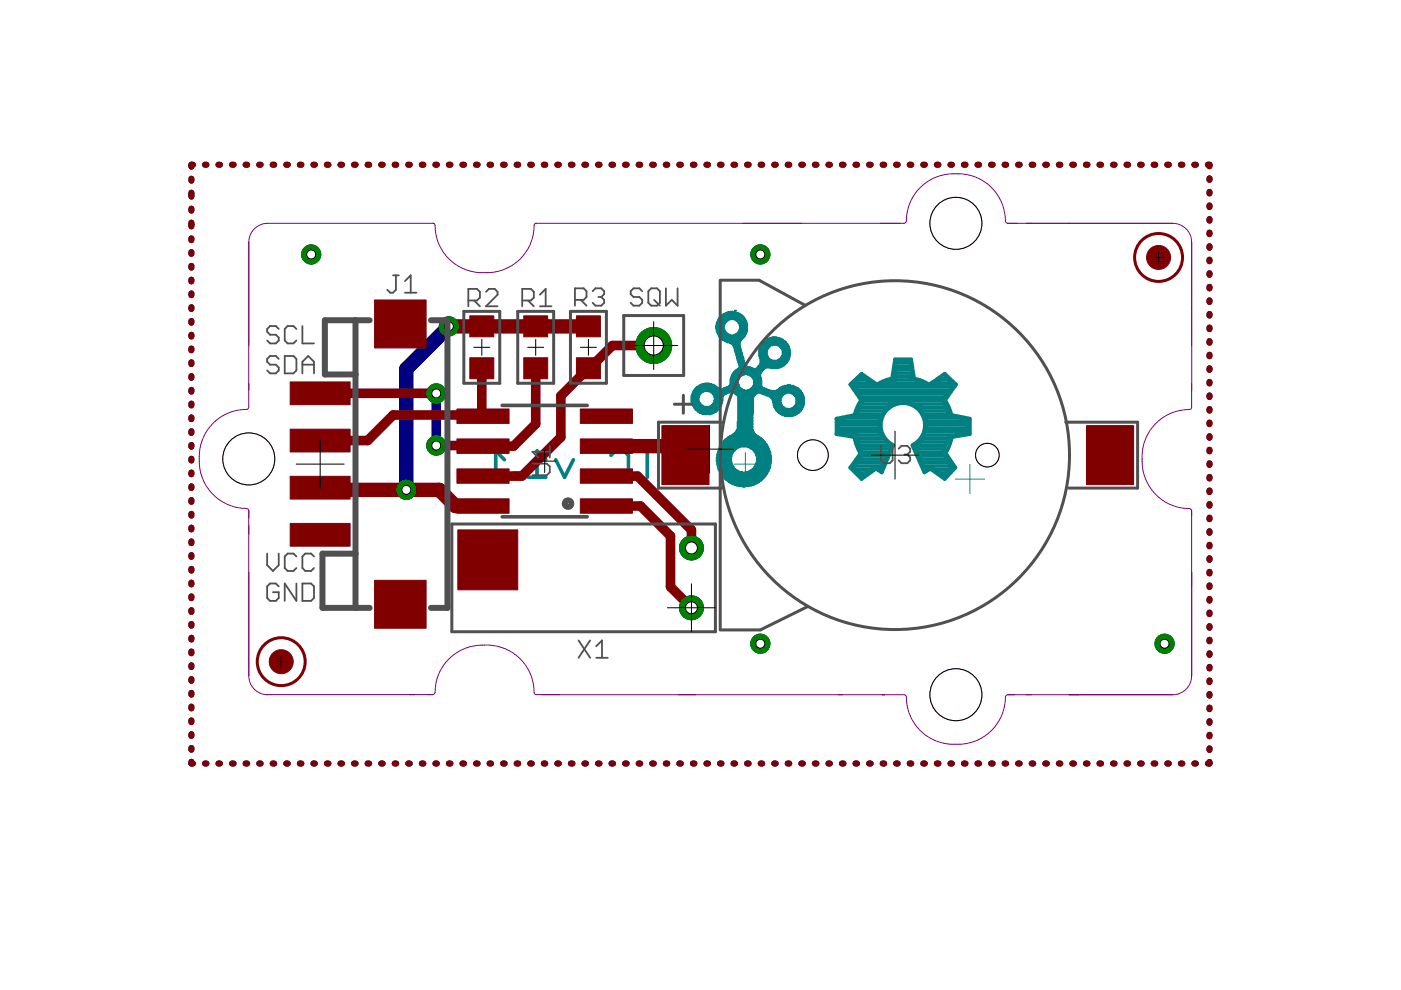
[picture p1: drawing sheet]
<svg xmlns="http://www.w3.org/2000/svg" width="297mm" height="210mm" viewBox="0 0 297 210" stroke-linecap="round" stroke-linejoin="round" font-family="sans-serif">
<path d="M155.6 98.4h4.8M158 96v4.8M205.6 98.5v6.1M202.6 101.6h6.1" fill="none" stroke="#008080" stroke-width=".21"/>
<g fill="none" stroke="#008080" stroke-width=".76">
<path d="M189.8 79.8h3.7M189.8 79.1h3.6M189.8 78.4h3.5M189.8 77.6h3.3M189.8 76.9h3.2M107 97.5l-1.9-1.9v5.6M115.7 97.5l-1.8-1.9v5.6M117.8 97.5l1.9 3.7 1.9-3.7M129.5 96.5l1-.9h1.8l.9 .9v3.8l-.9 .9h-1.8l-1-.9M135.4 95.6h3.7M137.2 95.6v5.6M143.1 99.3l-1.9 1.9"/>
<path d="M144.9 99.3h-2.7l-1-.9v-1.9l1-.9h2.7v5.6M177.7 91.5h8.9M177.7 90.8h8.9M177.7 90h8.9M177.7 89.3h8.9M179.4 88.6h7.4M180.9 81.3h4.1M181 98.8h6M181.1 92.7a10.2 10.2 0 0 0 1.3 3.4l-2.1 3.1 2.4 2.4 3-2.2 1.3 .8 2.4-5.7M181.3 82h21M181.4 99.5h3.2M181.6 92.2h5.2"/>
<path d="M181.6 98.1h5.8M181.6 82.8h20M181.7 87.9h5.5M181.8 93h5.7M181.9 80.6h1.8M182 87.1h5.6M182 93.7h6.2M182 83.5h18.9M182.1 97.3h5.6M182.2 94.4h6.8M182.2 86.4h5.9M182.4 84.2h17.8"/>
<path d="M182.4 95.2h6.4M182.5 84.8l-.8 1.6-.6 1.6-3.8 .8v3.3l3.8 .6M182.5 85.7h6.2M182.6 95.9h5.9M182.7 96.6h5.4M182.7 84.9h17.4M185.9 81.5l-3.2-2.3-2.4 2.3 2.2 3.3M186.3 99.5h.3M187.8 81.3h7.7M189.1 80.2l-1.7 .5-1.5 .8M189.1 80.2l.7-4h3.4l.6 4M189.4 94.3a4.7 4.7 0 0 1-1.6-7.1 4.7 4.7 0 0 1 7.3 0 4.7 4.7 0 0 1-1.7 7.1"/>
<path d="M189.8 80.6h4.3M193.4 94.5l2.6 5.7 1.3-.8 3 2.2 2.3-2.4-2-3.1M193.5 85.7h6.8M193.9 80.2l1.6 .5 1.5 .8M194.4 94.4h6.1M194.4 95.2h5.8M194.7 95.9h5.2M194.9 86.4h5.7M195 96.6h5.4M195.1 93.7h5.7M195.2 97.3h5.6M195.3 87.1h5.5"/>
<path d="M195.5 98.1h5.8M195.6 93h5.5M195.8 87.9h5.3M195.8 98.8h5.9M195.8 92.2h6.7M196.1 99.5h.3M196.1 91.5h8.6M196.2 88.6h7.1M196.3 90.8h8.7M196.6 90h8.4M196.6 89.3h8.4M197 81.5l3.3-2.3 2.4 2.3-2.3 3.3"/>
<path d="M198 81.3h3.9M198.1 99.5h3.2M199.4 80.6h1.7M200.4 84.9l.8 1.5 .6 1.6M201.8 88l3.8 .8v3.3l-3.8 .6-.5 1.7-.8 1.7M205 92.1v-3.2l-3.8-.7-1.3-3.8 2.6-2.5-1.9-1.9-3.9 1.9-3.8-1.9h.7l-.7-3.2h-3.1v3.8l-3.9 1.3-3.1-1.9-1.9 1.3 1.9 3.8-1.3 3.1-3.8 .7v3.2h3.8l1.3 4.4-1.9 2.5 1.9 1.9 2.5-1.9 1.3 .7 2.5-5.1-2.5-2.5v-3.2l1.9-3.2 3.2-.6 3.8 1.2h-.7l1.9 3.2-1.2 3.8-1.3 1.3 1.9 5.1 1.3-.7 2.5 1.9 1.9-1.9-1.9-3.1M205 91.4l-3.8 1.3-1.3 3.2M103.2 101.2h3.8M108.9 100.3h1v.9h-1zM112 101.2h3.7M182.1 100.3h1.6M199 100.3h1.6"/>
</g>
<g fill="#008080" stroke="#008080" stroke-width=".21">
<path d="M157.5 103.2h.5v.1h-.5z"/>
<path d="M156.4 103h2.6v.2h-2.6z"/>
<path d="M156.1 102.9h3.4v.1h-3.4z"/>
<path d="M155.7 102.8h4.2v.1h-4.2z"/>
<path d="M155.3 102.7h4.8v.1h-4.8z"/>
<path d="M155 102.5h5.4v.2h-5.4z"/>
<path d="M154.8 102.4h5.8v.1h-5.8z"/>
<path d="M154.7 102.3h6.2v.1h-6.2z"/>
<path d="M154.4 102.2h6.6v.1h-6.6z"/>
<path d="M154.3 102h6.8v.2h-6.8z"/>
<path d="M154.2 101.9h7.2v.1h-7.2z"/>
<path d="M153.9 101.8h7.6v.1h-7.6z"/>
<path d="M153.8 101.6h7.8v.2h-7.8z"/>
<path d="M153.6 101.5h8.2v.1h-8.2z"/>
<path d="M153.5 101.4h8.4v.1h-8.4z"/>
<path d="M153.4 101.3h8.6v.1h-8.6z"/>
<path d="M153.3 101.1h8.9v.2h-8.9z"/>
<path d="M153.1 101h9.2v.1h-9.2z"/>
<path d="M153.1 100.9h9.3v.1h-9.3z"/>
<path d="M153 100.8h9.4v.1h-9.4z"/>
<path d="M152.9 100.6h9.6v.2h-9.6z"/>
<path d="M152.9 100.5h9.8v.1h-9.8z"/>
<path d="M152.8 100.4h9.9v.1h-9.9z"/>
<path d="M152.6 100.2h10.2v.2h-10.2z"/>
<path d="M152.6 100.1h10.2v.1h-10.2z"/>
<path d="M158 100h4.9v.1h-4.9z"/>
<path d="M152.5 100h5v.1h-5z"/>
<path d="M158.6 99.9h4.4v.1h-4.4z"/>
<path d="M152.5 99.9h4.3v.1h-4.3z"/>
<path d="M158.9 99.7h4.1v.2h-4.1z"/>
<path d="M152.4 99.7h4.2v.2h-4.2z"/>
<path d="M159.1 99.6h3.9v.1h-3.9z"/>
<path d="M152.4 99.6h3.9v.1h-3.9z"/>
<path d="M159.4 99.5h3.8v.1h-3.8z"/>
<path d="M152.3 99.5h3.9v.1h-3.9z"/>
<path d="M159.5 99.4h3.7v.1h-3.7z"/>
<path d="M152.3 99.4h3.6v.1h-3.6z"/>
<path d="M159.6 99.2h3.7v.2h-3.7z"/>
<path d="M152.3 99.2h3.5v.2h-3.5z"/>
<path d="M159.7 99.1h3.6v.1h-3.6z"/>
<path d="M152.1 99.1h3.6v.1h-3.6z"/>
<path d="M159.9 99h3.4v.1h-3.4z"/>
<path d="M152.1 99h3.6v.1h-3.6z"/>
<path d="M159.9 98.8h3.4v.2h-3.4z"/>
<path d="M152.1 98.8h3.5v.2h-3.5z"/>
<path d="M160 98.7h3.4v.1h-3.4z"/>
<path d="M152.1 98.7h3.3v.1h-3.3z"/>
<path d="M160.1 98.6h3.3v.1h-3.3z"/>
<path d="M152 98.6h3.4v.1h-3.4z"/>
<path d="M160.1 98.5h3.3v.1h-3.3z"/>
<path d="M152 98.5h3.3v.1h-3.3z"/>
<path d="M160.3 98.3h3.1v.2h-3.1z"/>
<path d="M152 98.3h3.3v.2h-3.3z"/>
<path d="M160.3 98.2h3.1v.1h-3.1z"/>
<path d="M152 98.2h3.2v.1h-3.2z"/>
<path d="M160.3 98.1h3.3v.1h-3.3z"/>
<path d="M152 98.1h3.2v.1h-3.2z"/>
<path d="M160.4 98h3.2v.1h-3.2z"/>
<path d="M152 98h3.2v.1h-3.2z"/>
<path d="M160.4 97.8h3.2v.2h-3.2z"/>
<path d="M151.9 97.8h3.3v.2h-3.3z"/>
<path d="M160.4 97.7h3.2v.1h-3.2z"/>
<path d="M151.9 97.7h3.1v.1h-3.1z"/>
<path d="M160.4 97.6h3.2v.1h-3.2z"/>
<path d="M151.9 97.6h3.1v.1h-3.1z"/>
<path d="M160.4 97.5h3.2v.1h-3.2z"/>
<path d="M151.9 97.5h3.1v.1h-3.1z"/>
<path d="M160.4 97.3h3.2v.2h-3.2z"/>
<path d="M151.9 97.3h3.1v.2h-3.1z"/>
<path d="M160.4 97.2h3.2v.1h-3.2z"/>
<path d="M151.9 97.2h3.1v.1h-3.1z"/>
<path d="M160.4 97.1h3.2v.1h-3.2z"/>
<path d="M151.9 97.1h3.1v.1h-3.1z"/>
<path d="M160.4 96.9h3.2v.2h-3.2z"/>
<path d="M151.9 96.9h3.1v.2h-3.1z"/>
<path d="M160.4 96.8h3.2v.1h-3.2z"/>
<path d="M152 96.8h3.2v.1h-3.2z"/>
<path d="M160.4 96.7h3.2v.1h-3.2z"/>
<path d="M152 96.7h3.2v.1h-3.2z"/>
<path d="M160.3 96.6h3.3v.1h-3.3z"/>
<path d="M152 96.6h3.2v.1h-3.2z"/>
<path d="M160.3 96.4h3.1v.2h-3.1z"/>
<path d="M152 96.4h3.2v.2h-3.2z"/>
<path d="M160.3 96.3h3.1v.1h-3.1z"/>
<path d="M152 96.3h3.3v.1h-3.3z"/>
<path d="M160.1 96.2h3.3v.1h-3.3z"/>
<path d="M152 96.2h3.3v.1h-3.3z"/>
<path d="M160.1 96.1h3.3v.1h-3.3z"/>
<path d="M152.1 96.1h3.3v.1h-3.3z"/>
<path d="M160 95.9h3.4v.2h-3.4z"/>
<path d="M152.1 95.9h3.3v.2h-3.3z"/>
<path d="M159.9 95.8h3.4v.1h-3.4z"/>
<path d="M152.1 95.8h3.5v.1h-3.5z"/>
<path d="M159.9 95.7h3.4v.1h-3.4z"/>
<path d="M152.1 95.7h3.6v.1h-3.6z"/>
<path d="M159.7 95.5h3.6v.2h-3.6z"/>
<path d="M152.3 95.5h3.5v.2h-3.5z"/>
<path d="M159.6 95.4h3.6v.1h-3.6z"/>
<path d="M152.3 95.4h3.6v.1h-3.6z"/>
<path d="M159.5 95.3h3.7v.1h-3.7z"/>
<path d="M152.3 95.3h3.8v.1h-3.8z"/>
<path d="M159.2 95.2h4v.1h-4z"/>
<path d="M152.4 95.2h3.8v.1h-3.8z"/>
<path d="M159.1 95h3.9v.2h-3.9z"/>
<path d="M152.4 95h3.9v.2h-3.9z"/>
<path d="M158.9 94.9h4.1v.1h-4.1z"/>
<path d="M152.5 94.9h4.1v.1h-4.1z"/>
<path d="M158.5 94.8h4.4v.1h-4.4z"/>
<path d="M152.5 94.8h4.5v.1h-4.5z"/>
<path d="M152.5 94.7h10.4v.1h-10.4z"/>
<path d="M152.6 94.5h10.2v.2h-10.2z"/>
<path d="M152.8 94.4h10v.1h-10z"/>
<path d="M152.8 94.3h9.9v.1h-9.9z"/>
<path d="M152.9 94.1h9.8v.2h-9.8z"/>
<path d="M152.9 94h9.6v.1h-9.6z"/>
<path d="M153 93.9h9.4v.1h-9.4z"/>
<path d="M153.1 93.8h9.2v.1h-9.2z"/>
<path d="M153.3 93.6h9v.2h-9z"/>
<path d="M153.3 93.5h8.9v.1h-8.9z"/>
<path d="M153.4 93.4h8.6v.1h-8.6z"/>
<path d="M153.5 93.3h8.4v.1h-8.4z"/>
<path d="M153.6 93.1h8.2v.2h-8.2z"/>
<path d="M153.8 93h7.8v.1h-7.8z"/>
<path d="M154 92.9h7.5v.1h-7.5z"/>
<path d="M154.2 92.8h7.2v.1h-7.2z"/>
<path d="M154.3 92.6h6.8v.2h-6.8z"/>
<path d="M154.4 92.5h6.6v.1h-6.6z"/>
<path d="M154.7 92.4h6.1v.1h-6.1z"/>
<path d="M154.9 92.2h5.7v.2h-5.7z"/>
<path d="M155.2 92.1h5.2v.1h-5.2z"/>
<path d="M155.3 92h5v.1h-5z"/>
<path d="M155.6 91.9h4.5v.1h-4.5z"/>
<path d="M155.7 91.7h4.3v.2h-4.3z"/>
<path d="M155.8 91.6h4.1v.1h-4.1z"/>
<path d="M155.9 91.5h4v.1h-4z"/>
<path d="M156.1 91.4h3.6v.1h-3.6z"/>
<path d="M156.1 91.2h3.6v.2h-3.6z"/>
<path d="M156.2 91.1h3.5v.1h-3.5z"/>
<path d="M156.2 91h3.4v.1h-3.4z"/>
<path d="M156.3 90.8h3.3v.2h-3.3z"/>
<path d="M156.3 90.7h3.3v.1h-3.3z"/>
<path d="M156.3 90.6h3.3v.1h-3.3z"/>
<path d="M156.3 90.5h3.3v.1h-3.3z"/>
<path d="M156.3 90.3h3.3v.2h-3.3z"/>
<path d="M156.3 90.2h3.3v.1h-3.3z"/>
<path d="M156.3 90.1h3.3v.1h-3.3z"/>
<path d="M156.3 90h3.3v.1h-3.3z"/>
<path d="M156.3 89.8h3.3v.2h-3.3z"/>
<path d="M156.3 89.7h3.3v.1h-3.3z"/>
<path d="M156.3 89.6h3.3v.1h-3.3z"/>
<path d="M156.3 89.5h3.3v.1h-3.3z"/>
<path d="M156.3 89.3h3.3v.2h-3.3z"/>
<path d="M156.4 89.2h3.2v.1h-3.2z"/>
<path d="M156.4 89.1h3.2v.1h-3.2z"/>
<path d="M156.4 88.9h3.2v.2h-3.2z"/>
<path d="M156.4 88.8h3.2v.1h-3.2z"/>
<path d="M156.4 88.7h3.2v.1h-3.2z"/>
<path d="M156.4 88.6h3.2v.1h-3.2z"/>
<path d="M156.4 88.4h3.2v.2h-3.2z"/>
<path d="M156.4 88.3h3.2v.1h-3.2z"/>
<path d="M166.3 88.2h1.8v.1h-1.8z"/>
<path d="M156.4 88.2h3.2v.1h-3.2z"/>
<path d="M166 88.1h2.5v.1h-2.5z"/>
<path d="M156.4 88.1h3.2v.1h-3.2z"/>
<path d="M165.7 87.9h3.1v.2h-3.1z"/>
<path d="M156.4 87.9h3.2v.2h-3.2z"/>
<path d="M165.5 87.8h3.5v.1h-3.5z"/>
<path d="M156.4 87.8h3.2v.1h-3.2z"/>
<path d="M148.9 87.8h1.8v.1h-1.8z"/>
<path d="M165.2 87.7h3.9v.1h-3.9z"/>
<path d="M156.4 87.7h3.2v.1h-3.2z"/>
<path d="M148.7 87.7h2.4v.1h-2.4z"/>
<path d="M165.1 87.5h4.3v.2h-4.3z"/>
<path d="M156.4 87.5h3.3v.2h-3.3z"/>
<path d="M148.3 87.5h3.1v.2h-3.1z"/>
<path d="M165 87.4h4.5v.1h-4.5z"/>
<path d="M156.4 87.4h3.3v.1h-3.3z"/>
<path d="M148.2 87.4h3.4v.1h-3.4z"/>
<path d="M164.8 87.3h4.9v.1h-4.9z"/>
<path d="M156.4 87.3h3.3v.1h-3.3z"/>
<path d="M147.9 87.3h4v.1h-4z"/>
<path d="M164.7 87.2h5.1v.1h-5.1z"/>
<path d="M156.4 87.2h3.3v.1h-3.3z"/>
<path d="M147.8 87.2h4.2v.1h-4.2z"/>
<path d="M164.6 87h5.3v.2h-5.3z"/>
<path d="M156.4 87h3.3v.2h-3.3z"/>
<path d="M147.7 87h4.4v.2h-4.4z"/>
<path d="M164.4 86.9h5.5v.1h-5.5z"/>
<path d="M156.4 86.9h3.3v.1h-3.3z"/>
<path d="M147.4 86.9h4.9v.1h-4.9z"/>
<path d="M164.4 86.8h5.6v.1h-5.6z"/>
<path d="M156.4 86.8h3.3v.1h-3.3z"/>
<path d="M147.4 86.8h5v.1h-5z"/>
<path d="M164.3 86.7h5.9v.1h-5.9z"/>
<path d="M156.4 86.7h3.3v.1h-3.3z"/>
<path d="M147.3 86.7h5.2v.1h-5.2z"/>
<path d="M167.5 86.5h2.7v.2h-2.7z"/>
<path d="M164.2 86.5h2.8v.2h-2.8z"/>
<path d="M156.4 86.5h3.3v.2h-3.3z"/>
<path d="M147.2 86.5h5.4v.2h-5.4z"/>
<path d="M167.9 86.4h2.4v.1h-2.4z"/>
<path d="M164.2 86.4h2.3v.1h-2.3z"/>
<path d="M156.4 86.4h3.3v.1h-3.3z"/>
<path d="M147 86.4h5.8v.1h-5.8z"/>
<path d="M168.1 86.3h2.2v.1h-2.2z"/>
<path d="M164.1 86.3h2.2v.1h-2.2z"/>
<path d="M156.4 86.3h3.3v.1h-3.3z"/>
<path d="M147 86.3h5.8v.1h-5.8z"/>
<path d="M168.3 86.1h2.1v.2h-2.1z"/>
<path d="M164.1 86.1h2v.2h-2z"/>
<path d="M156.4 86.1h3.3v.2h-3.3z"/>
<path d="M149.8 86.1h3.1v.2h-3.1z"/>
<path d="M146.9 86.1h2.8v.2h-2.8z"/>
<path d="M168.4 86h2v.1h-2z"/>
<path d="M164.1 86h1.9v.1h-1.9z"/>
<path d="M156.4 86h3.3v.1h-3.3z"/>
<path d="M150.5 86h2.4v.1h-2.4z"/>
<path d="M146.9 86h2.3v.1h-2.3z"/>
<path d="M168.5 85.9h1.9v.1h-1.9z"/>
<path d="M163.9 85.9h1.9v.1h-1.9z"/>
<path d="M156.4 85.9h3.3v.1h-3.3z"/>
<path d="M150.7 85.9h2.3v.1h-2.3z"/>
<path d="M146.8 85.9h2.1v.1h-2.1z"/>
<path d="M168.6 85.8h1.9v.1h-1.9z"/>
<path d="M163.9 85.8h1.9v.1h-1.9z"/>
<path d="M156.4 85.8h3.3v.1h-3.3z"/>
<path d="M150.9 85.8h2.1v.1h-2.1z"/>
<path d="M146.8 85.8h2v.1h-2z"/>
<path d="M168.6 85.6h1.9v.2h-1.9z"/>
<path d="M163.9 85.6h1.8v.2h-1.8z"/>
<path d="M156.4 85.6h3.3v.2h-3.3z"/>
<path d="M151 85.6h2v.2h-2z"/>
<path d="M146.7 85.6h2v.2h-2z"/>
<path d="M168.8 85.5h1.7v.1h-1.7z"/>
<path d="M163.9 85.5h1.8v.1h-1.8z"/>
<path d="M156.4 85.5h3.3v.1h-3.3z"/>
<path d="M151.1 85.5h2v.1h-2z"/>
<path d="M146.7 85.5h1.9v.1h-1.9z"/>
<path d="M168.8 85.4h1.7v.1h-1.7z"/>
<path d="M163.9 85.4h1.8v.1h-1.8z"/>
<path d="M156.4 85.4h3.3v.1h-3.3z"/>
<path d="M151.2 85.4h1.9v.1h-1.9z"/>
<path d="M146.7 85.4h1.7v.1h-1.7z"/>
<path d="M168.8 85.3h1.7v.1h-1.7z"/>
<path d="M163.8 85.3h1.8v.1h-1.8z"/>
<path d="M156.4 85.3h3.3v.1h-3.3z"/>
<path d="M151.2 85.3h1.9v.1h-1.9z"/>
<path d="M146.5 85.3h1.9v.1h-1.9z"/>
<path d="M168.8 85.1h1.7v.2h-1.7z"/>
<path d="M163.8 85.1h1.8v.2h-1.8z"/>
<path d="M156.4 85.1h3.3v.2h-3.3z"/>
<path d="M151.4 85.1h1.7v.2h-1.7z"/>
<path d="M146.5 85.1h1.8v.2h-1.8z"/>
<path d="M168.8 85h1.7v.1h-1.7z"/>
<path d="M163.8 85h1.8v.1h-1.8z"/>
<path d="M156.4 85h3.3v.1h-3.3z"/>
<path d="M151.4 85h1.9v.1h-1.9z"/>
<path d="M146.5 85h1.8v.1h-1.8z"/>
<path d="M168.8 84.9h1.7v.1h-1.7z"/>
<path d="M163.8 84.9h1.8v.1h-1.8z"/>
<path d="M156.4 84.9h3.3v.1h-3.3z"/>
<path d="M151.4 84.9h1.9v.1h-1.9z"/>
<path d="M146.5 84.9h1.7v.1h-1.7z"/>
<path d="M168.8 84.8h1.7v.1h-1.7z"/>
<path d="M163.7 84.8h1.9v.1h-1.9z"/>
<path d="M156.4 84.8h3.3v.1h-3.3z"/>
<path d="M151.4 84.8h1.9v.1h-1.9z"/>
<path d="M146.5 84.8h1.7v.1h-1.7z"/>
<path d="M168.8 84.6h1.7v.2h-1.7z"/>
<path d="M163.7 84.6h1.9v.2h-1.9z"/>
<path d="M156.4 84.6h3.3v.2h-3.3z"/>
<path d="M151.5 84.6h1.8v.2h-1.8z"/>
<path d="M146.5 84.6h1.7v.2h-1.7z"/>
<path d="M168.8 84.5h1.7v.1h-1.7z"/>
<path d="M163.6 84.5h2v.1h-2z"/>
<path d="M156.4 84.5h3.3v.1h-3.3z"/>
<path d="M151.5 84.5h1.8v.1h-1.8z"/>
<path d="M146.5 84.5h1.7v.1h-1.7z"/>
<path d="M168.8 84.4h1.7v.1h-1.7z"/>
<path d="M163.4 84.4h2.3v.1h-2.3z"/>
<path d="M156.4 84.4h3.3v.1h-3.3z"/>
<path d="M151.5 84.4h1.8v.1h-1.8z"/>
<path d="M146.5 84.4h1.7v.1h-1.7z"/>
<path d="M168.6 84.2h1.9v.2h-1.9z"/>
<path d="M163.3 84.2h2.4v.2h-2.4z"/>
<path d="M156.4 84.2h3.3v.2h-3.3z"/>
<path d="M151.4 84.2h1.9v.2h-1.9z"/>
<path d="M146.5 84.2h1.7v.2h-1.7z"/>
<path d="M168.6 84.1h1.9v.1h-1.9z"/>
<path d="M163.2 84.1h2.6v.1h-2.6z"/>
<path d="M156.4 84.1h3.5v.1h-3.5z"/>
<path d="M151.4 84.1h1.9v.1h-1.9z"/>
<path d="M146.5 84.1h1.8v.1h-1.8z"/>
<path d="M168.5 84h1.9v.1h-1.9z"/>
<path d="M162.9 84h2.9v.1h-2.9z"/>
<path d="M156.4 84h3.5v.1h-3.5z"/>
<path d="M151.4 84h2v.1h-2z"/>
<path d="M146.5 84h1.8v.1h-1.8z"/>
<path d="M168.4 83.9h2v.1h-2z"/>
<path d="M162.5 83.9h3.5v.1h-3.5z"/>
<path d="M156.3 83.9h3.7v.1h-3.7z"/>
<path d="M151.4 83.9h2v.1h-2z"/>
<path d="M146.5 83.9h1.8v.1h-1.8z"/>
<path d="M168.3 83.7h2.1v.2h-2.1z"/>
<path d="M162.3 83.7h3.8v.2h-3.8z"/>
<path d="M156.2 83.7h3.9v.2h-3.9z"/>
<path d="M151.2 83.7h2.3v.2h-2.3z"/>
<path d="M146.7 83.7h1.7v.2h-1.7z"/>
<path d="M168.1 83.6h2.2v.1h-2.2z"/>
<path d="M161.9 83.6h4.3v.1h-4.3z"/>
<path d="M155.9 83.6h4.4v.1h-4.4z"/>
<path d="M151.1 83.6h2.7v.1h-2.7z"/>
<path d="M146.7 83.6h1.7v.1h-1.7z"/>
<path d="M167.9 83.5h2.4v.1h-2.4z"/>
<path d="M161.5 83.5h5v.1h-5z"/>
<path d="M155.8 83.5h4.6v.1h-4.6z"/>
<path d="M151.1 83.5h2.9v.1h-2.9z"/>
<path d="M146.7 83.5h1.9v.1h-1.9z"/>
<path d="M167.6 83.4h2.6v.1h-2.6z"/>
<path d="M161.1 83.4h5.8v.1h-5.8z"/>
<path d="M155.7 83.4h4.9v.1h-4.9z"/>
<path d="M151 83.4h3.3v.1h-3.3z"/>
<path d="M146.8 83.4h1.9v.1h-1.9z"/>
<path d="M155.6 83.2h14.6v.2h-14.6z"/>
<path d="M150.7 83.2h4v.2h-4z"/>
<path d="M146.8 83.2h2v.2h-2z"/>
<path d="M155.4 83.1h14.6v.1h-14.6z"/>
<path d="M150.6 83.1h4.3v.1h-4.3z"/>
<path d="M146.8 83.1h2.3v.1h-2.3z"/>
<path d="M150.2 83h19.7v.1h-19.7z"/>
<path d="M146.9 83h2.4v.1h-2.4z"/>
<path d="M146.9 82.8h23v.2h-23z"/>
<path d="M164.4 82.7h5.4v.1h-5.4z"/>
<path d="M147 82.7h16.6v.1h-16.6z"/>
<path d="M164.7 82.6h5v.1h-5z"/>
<path d="M158.5 82.6h4.7v.1h-4.7z"/>
<path d="M147.2 82.6h10.6v.1h-10.6z"/>
<path d="M165 82.5h4.5v.1h-4.5z"/>
<path d="M158.9 82.5h3.9v.1h-3.9z"/>
<path d="M147.2 82.5h10.3v.1h-10.3z"/>
<path d="M165.1 82.3h4.3v.2h-4.3z"/>
<path d="M159.1 82.3h3.4v.2h-3.4z"/>
<path d="M153.1 82.3h4.2v.2h-4.2z"/>
<path d="M147.3 82.3h5.3v.2h-5.3z"/>
<path d="M165.2 82.2h4.1v.1h-4.1z"/>
<path d="M159.2 82.2h3v.1h-3z"/>
<path d="M153.4 82.2h3.7v.1h-3.7z"/>
<path d="M147.4 82.2h5v.1h-5z"/>
<path d="M165.3 82.1h3.7v.1h-3.7z"/>
<path d="M159.4 82.1h2.4v.1h-2.4z"/>
<path d="M153.8 82.1h3.2v.1h-3.2z"/>
<path d="M147.6 82.1h4.7v.1h-4.7z"/>
<path d="M165.6 82h3.2v.1h-3.2z"/>
<path d="M159.5 82h2.1v.1h-2.1z"/>
<path d="M154 82h2.8v.1h-2.8z"/>
<path d="M147.7 82h4.3v.1h-4.3z"/>
<path d="M165.8 81.8h2.7v.2h-2.7z"/>
<path d="M159.6 81.8h1.9v.2h-1.9z"/>
<path d="M154.4 81.8h2.4v.2h-2.4z"/>
<path d="M147.9 81.8h4v.2h-4z"/>
<path d="M166.2 81.7h2.1v.1h-2.1z"/>
<path d="M159.6 81.7h1.9v.1h-1.9z"/>
<path d="M154.5 81.7h2.2v.1h-2.2z"/>
<path d="M148.1 81.7h3.6v.1h-3.6z"/>
<path d="M166.9 81.6h.7v.1h-.7z"/>
<path d="M159.7 81.6h1.8v.1h-1.8z"/>
<path d="M154.7 81.6h2v.1h-2z"/>
<path d="M148.3 81.6h3.2v.1h-3.2z"/>
<path d="M159.7 81.4h1.8v.2h-1.8z"/>
<path d="M154.8 81.4h1.9v.2h-1.9z"/>
<path d="M148.6 81.4h2.6v.2h-2.6z"/>
<path d="M159.7 81.3h1.8v.1h-1.8z"/>
<path d="M154.8 81.3h1.8v.1h-1.8z"/>
<path d="M148.8 81.3h2.1v.1h-2.1z"/>
<path d="M159.7 81.2h1.8v.1h-1.8z"/>
<path d="M154.8 81.2h1.8v.1h-1.8z"/>
<path d="M149.5 81.2h.8v.1h-.8z"/>
<path d="M159.7 81.1h1.8v.1h-1.8z"/>
<path d="M154.8 81.1h1.8v.1h-1.8z"/>
<path d="M159.7 80.9h1.8v.2h-1.8z"/>
<path d="M154.8 80.9h1.8v.2h-1.8z"/>
<path d="M159.7 80.8h1.8v.1h-1.8z"/>
<path d="M154.8 80.8h1.8v.1h-1.8z"/>
<path d="M159.7 80.7h1.8v.1h-1.8z"/>
<path d="M154.8 80.7h1.8v.1h-1.8z"/>
<path d="M159.7 80.6h1.8v.1h-1.8z"/>
<path d="M154.8 80.6h1.8v.1h-1.8z"/>
<path d="M159.7 80.4h1.7v.2h-1.7z"/>
<path d="M154.8 80.4h1.9v.2h-1.9z"/>
<path d="M159.6 80.3h1.8v.1h-1.8z"/>
<path d="M154.8 80.3h1.9v.1h-1.9z"/>
<path d="M159.6 80.2h1.8v.1h-1.8z"/>
<path d="M154.9 80.2h1.9v.1h-1.9z"/>
<path d="M159.5 80.1h1.9v.1h-1.9z"/>
<path d="M154.9 80.1h1.9v.1h-1.9z"/>
<path d="M159.4 79.9h2v.2h-2z"/>
<path d="M154.9 79.9h2.1v.2h-2.1z"/>
<path d="M159.2 79.8h2.1v.1h-2.1z"/>
<path d="M155 79.8h2.1v.1h-2.1z"/>
<path d="M159.1 79.7h2.2v.1h-2.2z"/>
<path d="M155 79.7h2.2v.1h-2.2z"/>
<path d="M158.9 79.5h2.4v.2h-2.4z"/>
<path d="M155 79.5h2.5v.2h-2.5z"/>
<path d="M158.5 79.4h2.8v.1h-2.8z"/>
<path d="M155.2 79.4h2.6v.1h-2.6z"/>
<path d="M155.2 79.3h6.1v.1h-6.1z"/>
<path d="M155.3 79.2h6.1v.1h-6.1z"/>
<path d="M155.4 79h6v.2h-6z"/>
<path d="M155.4 78.9h6.1v.1h-6.1z"/>
<path d="M155.6 78.8h5.9v.1h-5.9z"/>
<path d="M155.7 78.7h5.9v.1h-5.9z"/>
<path d="M155.8 78.5h6v.2h-6z"/>
<path d="M155.9 78.4h6v.1h-6z"/>
<path d="M156.2 78.3h5.8v.1h-5.8z"/>
<path d="M156.3 78.1h5.9v.2h-5.9z"/>
<path d="M163.3 78h1.8v.1h-1.8z"/>
<path d="M160.3 78h2.1v.1h-2.1z"/>
<path d="M156.6 78h3.1v.1h-3.1z"/>
<path d="M160.5 77.9h5v.1h-5z"/>
<path d="M156.6 77.9h2.9v.1h-2.9z"/>
<path d="M160.5 77.8h5.2v.1h-5.2z"/>
<path d="M156.7 77.8h2.4v.1h-2.4z"/>
<path d="M160.6 77.6h5.4v.2h-5.4z"/>
<path d="M156.7 77.6h1.8v.2h-1.8z"/>
<path d="M160.8 77.5h5.4v.1h-5.4z"/>
<path d="M156.7 77.5h1.5v.1h-1.5z"/>
<path d="M160.9 77.4h5.4v.1h-5.4z"/>
<path d="M156.7 77.4h1.4v.1h-1.4z"/>
<path d="M161 77.3h5.5v.1h-5.5z"/>
<path d="M156.6 77.3h1.5v.1h-1.5z"/>
<path d="M161 77.1h5.6v.2h-5.6z"/>
<path d="M156.6 77.1h1.4v.2h-1.4z"/>
<path d="M161.1 77h5.6v.1h-5.6z"/>
<path d="M156.6 77h1.4v.1h-1.4z"/>
<path d="M161.1 76.9h5.8v.1h-5.8z"/>
<path d="M156.4 76.9h1.6v.1h-1.6z"/>
<path d="M161.1 76.8h5.9v.1h-5.9z"/>
<path d="M156.4 76.8h1.6v.1h-1.6z"/>
<path d="M161.1 76.6h5.9v.2h-5.9z"/>
<path d="M156.4 76.6h1.4v.2h-1.4z"/>
<path d="M161.1 76.5h6v.1h-6z"/>
<path d="M156.4 76.5h1.4v.1h-1.4z"/>
<path d="M161.1 76.4h6.1v.1h-6.1z"/>
<path d="M156.3 76.4h1.5v.1h-1.5z"/>
<path d="M164.8 76.2h2.4v.2h-2.4z"/>
<path d="M161.1 76.2h2.6v.2h-2.6z"/>
<path d="M156.3 76.2h1.4v.2h-1.4z"/>
<path d="M165.1 76.1h2.3v.1h-2.3z"/>
<path d="M161.1 76.1h2.3v.1h-2.3z"/>
<path d="M156.3 76.1h1.4v.1h-1.4z"/>
<path d="M165.2 76h2.2v.1h-2.2z"/>
<path d="M161.1 76h2.1v.1h-2.1z"/>
<path d="M156.2 76h1.5v.1h-1.5z"/>
<path d="M165.5 75.9h1.9v.1h-1.9z"/>
<path d="M161 75.9h2v.1h-2z"/>
<path d="M156.2 75.9h1.5v.1h-1.5z"/>
<path d="M165.5 75.7h2v.2h-2z"/>
<path d="M161 75.7h1.9v.2h-1.9z"/>
<path d="M156.2 75.7h1.4v.2h-1.4z"/>
<path d="M165.6 75.6h1.9v.1h-1.9z"/>
<path d="M161 75.6h1.9v.1h-1.9z"/>
<path d="M156.2 75.6h1.4v.1h-1.4z"/>
<path d="M165.7 75.5h1.8v.1h-1.8z"/>
<path d="M160.9 75.5h1.9v.1h-1.9z"/>
<path d="M156.1 75.5h1.5v.1h-1.5z"/>
<path d="M165.7 75.4h1.8v.1h-1.8z"/>
<path d="M160.9 75.4h1.9v.1h-1.9z"/>
<path d="M156.1 75.4h1.4v.1h-1.4z"/>
<path d="M165.8 75.2h1.8v.2h-1.8z"/>
<path d="M160.9 75.2h1.8v.2h-1.8z"/>
<path d="M156.1 75.2h1.4v.2h-1.4z"/>
<path d="M165.8 75.1h1.8v.1h-1.8z"/>
<path d="M160.9 75.1h1.8v.1h-1.8z"/>
<path d="M155.9 75.1h1.6v.1h-1.6z"/>
<path d="M165.8 75h1.8v.1h-1.8z"/>
<path d="M160.9 75h1.8v.1h-1.8z"/>
<path d="M155.9 75h1.6v.1h-1.6z"/>
<path d="M165.8 74.8h1.8v.2h-1.8z"/>
<path d="M160.9 74.8h1.8v.2h-1.8z"/>
<path d="M155.9 74.8h1.4v.2h-1.4z"/>
<path d="M165.8 74.7h1.8v.1h-1.8z"/>
<path d="M160.9 74.7h1.8v.1h-1.8z"/>
<path d="M155.9 74.7h1.4v.1h-1.4z"/>
<path d="M165.8 74.6h1.8v.1h-1.8z"/>
<path d="M160.9 74.6h1.8v.1h-1.8z"/>
<path d="M155.8 74.6h1.5v.1h-1.5z"/>
<path d="M165.8 74.5h1.8v.1h-1.8z"/>
<path d="M160.9 74.5h1.8v.1h-1.8z"/>
<path d="M155.8 74.5h1.4v.1h-1.4z"/>
<path d="M165.8 74.3h1.8v.2h-1.8z"/>
<path d="M160.9 74.3h1.8v.2h-1.8z"/>
<path d="M155.8 74.3h1.4v.2h-1.4z"/>
<path d="M165.8 74.2h1.7v.1h-1.7z"/>
<path d="M160.9 74.2h1.8v.1h-1.8z"/>
<path d="M155.7 74.2h1.5v.1h-1.5z"/>
<path d="M165.7 74.1h1.8v.1h-1.8z"/>
<path d="M160.9 74.1h1.9v.1h-1.9z"/>
<path d="M155.7 74.1h1.5v.1h-1.5z"/>
<path d="M165.7 74h1.8v.1h-1.8z"/>
<path d="M160.9 74h1.9v.1h-1.9z"/>
<path d="M155.7 74h1.4v.1h-1.4z"/>
<path d="M165.6 73.8h1.9v.2h-1.9z"/>
<path d="M161 73.8h1.9v.2h-1.9z"/>
<path d="M155.7 73.8h1.4v.2h-1.4z"/>
<path d="M165.5 73.7h1.9v.1h-1.9z"/>
<path d="M161 73.7h2v.1h-2z"/>
<path d="M155.6 73.7h1.5v.1h-1.5z"/>
<path d="M165.3 73.6h2.1v.1h-2.1z"/>
<path d="M161 73.6h2.2v.1h-2.2z"/>
<path d="M155.6 73.6h1.4v.1h-1.4z"/>
<path d="M165.2 73.4h2.2v.2h-2.2z"/>
<path d="M161.1 73.4h2.2v.2h-2.2z"/>
<path d="M155.6 73.4h1.4v.2h-1.4z"/>
<path d="M165.1 73.3h2.1v.1h-2.1z"/>
<path d="M161.1 73.3h2.3v.1h-2.3z"/>
<path d="M155.4 73.3h1.6v.1h-1.6z"/>
<path d="M164.7 73.2h2.5v.1h-2.5z"/>
<path d="M161.3 73.2h2.5v.1h-2.5z"/>
<path d="M155.3 73.2h1.7v.1h-1.7z"/>
<path d="M161.3 73.1h5.8v.1h-5.8z"/>
<path d="M155.3 73.1h1.7v.1h-1.7z"/>
<path d="M161.4 72.9h5.7v.2h-5.7z"/>
<path d="M155.2 72.9h1.6v.2h-1.6z"/>
<path d="M161.5 72.8h5.5v.1h-5.5z"/>
<path d="M154.9 72.8h1.9v.1h-1.9z"/>
<path d="M161.5 72.7h5.4v.1h-5.4z"/>
<path d="M154.7 72.7h2.3v.1h-2.3z"/>
<path d="M161.6 72.6h5.1v.1h-5.1z"/>
<path d="M154.2 72.6h2.8v.1h-2.8z"/>
<path d="M161.8 72.4h4.9v.2h-4.9z"/>
<path d="M153.9 72.4h3.1v.2h-3.1z"/>
<path d="M161.9 72.3h4.7v.1h-4.7z"/>
<path d="M153.6 72.3h3.5v.1h-3.5z"/>
<path d="M162 72.2h4.3v.1h-4.3z"/>
<path d="M153.4 72.2h3.7v.1h-3.7z"/>
<path d="M162.2 72.1h4v.1h-4z"/>
<path d="M153.1 72.1h4.1v.1h-4.1z"/>
<path d="M162.4 71.9h3.7v.2h-3.7z"/>
<path d="M153 71.9h4.3v.2h-4.3z"/>
<path d="M162.5 71.8h3.3v.1h-3.3z"/>
<path d="M152.9 71.8h4.6v.1h-4.6z"/>
<path d="M162.9 71.7h2.7v.1h-2.7z"/>
<path d="M152.8 71.7h4.8v.1h-4.8z"/>
<path d="M163.2 71.5h2v.2h-2z"/>
<path d="M152.6 71.5h5.1v.2h-5.1z"/>
<path d="M163.7 71.4h1v.1h-1z"/>
<path d="M152.5 71.4h5.3v.1h-5.3z"/>
<path d="M152.4 71.3h5.6v.1h-5.6z"/>
<path d="M152.4 71.2h5.6v.1h-5.6z"/>
<path d="M152.3 71h5.8v.2h-5.8z"/>
<path d="M155.6 70.9h2.5v.1h-2.5z"/>
<path d="M152.3 70.9h2.6v.1h-2.6z"/>
<path d="M155.8 70.8h2.4v.1h-2.4z"/>
<path d="M152.1 70.8h2.4v.1h-2.4z"/>
<path d="M156.1 70.7h2.1v.1h-2.1z"/>
<path d="M152.1 70.7h2.2v.1h-2.2z"/>
<path d="M156.3 70.5h2v.2h-2z"/>
<path d="M152 70.5h2.2v.2h-2.2z"/>
<path d="M156.4 70.4h1.9v.1h-1.9z"/>
<path d="M152 70.4h2v.1h-2z"/>
<path d="M156.4 70.3h1.9v.1h-1.9z"/>
<path d="M151.9 70.3h2v.1h-2z"/>
<path d="M156.6 70.1h1.9v.2h-1.9z"/>
<path d="M151.9 70.1h1.9v.2h-1.9z"/>
<path d="M156.7 70h1.8v.1h-1.8z"/>
<path d="M151.9 70h1.9v.1h-1.9z"/>
<path d="M156.7 69.9h1.8v.1h-1.8z"/>
<path d="M151.9 69.9h1.7v.1h-1.7z"/>
<path d="M156.7 69.8h1.8v.1h-1.8z"/>
<path d="M151.9 69.8h1.7v.1h-1.7z"/>
<path d="M156.8 69.6h1.7v.2h-1.7z"/>
<path d="M151.7 69.6h1.9v.2h-1.9z"/>
<path d="M156.8 69.5h1.7v.1h-1.7z"/>
<path d="M151.7 69.5h1.9v.1h-1.9z"/>
<path d="M156.8 69.4h1.7v.1h-1.7z"/>
<path d="M151.7 69.4h1.8v.1h-1.8z"/>
<path d="M156.8 69.3h1.7v.1h-1.7z"/>
<path d="M151.7 69.3h1.8v.1h-1.8z"/>
<path d="M156.8 69.1h1.7v.2h-1.7z"/>
<path d="M151.7 69.1h1.8v.2h-1.8z"/>
<path d="M156.8 69h1.7v.1h-1.7z"/>
<path d="M151.7 69h1.9v.1h-1.9z"/>
<path d="M156.7 68.9h1.8v.1h-1.8z"/>
<path d="M151.9 68.9h1.7v.1h-1.7z"/>
<path d="M156.7 68.7h1.8v.2h-1.8z"/>
<path d="M151.9 68.7h1.7v.2h-1.7z"/>
<path d="M156.7 68.6h1.8v.1h-1.8z"/>
<path d="M151.9 68.6h1.9v.1h-1.9z"/>
<path d="M156.6 68.5h1.9v.1h-1.9z"/>
<path d="M151.9 68.5h1.9v.1h-1.9z"/>
<path d="M156.4 68.4h1.9v.1h-1.9z"/>
<path d="M151.9 68.4h2v.1h-2z"/>
<path d="M156.4 68.2h1.9v.2h-1.9z"/>
<path d="M152 68.2h2v.2h-2z"/>
<path d="M156.3 68.1h2v.1h-2z"/>
<path d="M152 68.1h2.2v.1h-2.2z"/>
<path d="M156.1 68h2.1v.1h-2.1z"/>
<path d="M152.1 68h2.2v.1h-2.2z"/>
<path d="M155.9 67.9h2.3v.1h-2.3z"/>
<path d="M152.1 67.9h2.4v.1h-2.4z"/>
<path d="M155.6 67.7h2.5v.2h-2.5z"/>
<path d="M152.1 67.7h2.7v.2h-2.7z"/>
<path d="M152.3 67.6h5.8v.1h-5.8z"/>
<path d="M152.4 67.5h5.6v.1h-5.6z"/>
<path d="M152.4 67.4h5.4v.1h-5.4z"/>
<path d="M152.5 67.2h5.3v.2h-5.3z"/>
<path d="M152.6 67.1h5.1v.1h-5.1z"/>
<path d="M152.8 67h4.8v.1h-4.8z"/>
<path d="M152.9 66.8h4.6v.2h-4.6z"/>
<path d="M153 66.7h4.3v.1h-4.3z"/>
<path d="M153.1 66.6h4v.1h-4z"/>
<path d="M153.4 66.5h3.6v.1h-3.6z"/>
<path d="M153.6 66.3h3.1v.2h-3.1z"/>
<path d="M153.9 66.2h2.5v.1h-2.5z"/>
<path d="M154.3 66.1h1.8v.1h-1.8z"/>
<path d="M154.9 66h.4v.1h-.4z"/>
<path d="M155.7 65.8h.4v.1h-.4z"/>
</g>
<g fill="none" stroke="#000080" stroke-width="1.3">
<path d="M40.6 37.9v.4M40.9 34.9h-.3v.4M43.5 34.9h.3M46.3 34.9h.4M49.2 34.9h.3M52.1 34.9h.3M54.9 34.9h.4M57.8 34.9h.3M60.7 34.9h.3M63.6 34.9h.3M66.4 34.9h.4M69.3 34.9h.3"/>
<path d="M72.2 34.9h.3M75.1 34.9h.3M77.9 34.9h.4M80.8 34.9h.3M83.7 34.9h.3M86.6 34.9h.3M89.4 34.9h.4M92.3 34.9h.3M95.2 34.9h.3M98 34.9h.4M100.9 34.9h.4M103.8 34.9h.3"/>
<path d="M106.7 34.9h.3M109.5 34.9h.4M112.4 34.9h.4M115.3 34.9h.3M118.2 34.9h.3M121 34.9h.4M123.9 34.9h.3M126.8 34.9h.3M129.6 34.9h.4M132.5 34.9h.4M135.4 34.9h.3M138.3 34.9h.3"/>
<path d="M141.2 34.9h.3M144 34.9h.4M146.9 34.9h.3M149.8 34.9h.3M152.7 34.9h.3M155.5 34.9h.4M158.4 34.9h.3M161.3 34.9h.3M164.1 34.9h.4M167 34.9h.3M169.9 34.9h.3M172.8 34.9h.3"/>
<path d="M175.6 34.9h.4M178.5 34.9h.3M181.4 34.9h.3M184.3 34.9h.3M187.1 34.9h.4M190 34.9h.3M192.9 34.9h.3M195.7 34.9h.4M198.6 34.9h.4M201.5 34.9h.3M204.4 34.9h.3M207.2 34.9h.4"/>
<path d="M210.1 34.9h.4M213 34.9h.3M215.9 34.9h.3M218.7 34.9h.4M221.6 34.9h.4M224.5 34.9h.3M227.4 34.9h.3M230.2 34.9h.4M233.1 34.9h.3M236 34.9h.3M238.8 34.9h.4M241.7 34.9h.4"/>
<path d="M244.6 34.9h.3M247.5 34.9h.3M250.4 34.9h.3M253.2 34.9h.4M256.1 34.9h.3v.4M256.4 37.8v.3M40.6 40.9v.8M40.6 44.2v.5M40.6 47.2v.8M40.6 50.5v.4M40.6 53.4v.4M40.6 56.4v.3"/>
<path d="M40.6 59.3v.4M256.4 40.7v.3M256.4 43.6v.3M256.4 46.4v.4M256.4 49.3v.4M256.4 52.2v.3M256.4 55.1v.3M256.4 57.9v.4M40.6 62.2v.4M40.6 65.1v.4M40.6 68.1v.3M40.6 71v.4"/>
<path d="M40.6 73.9v.4M40.6 76.8v.4M40.6 79.7v.4M256.4 60.8v.4M256.4 63.7v.3M256.4 66.6v.3M256.4 69.4v.4M256.4 72.3v.4M256.4 75.2v.3M256.4 78.1v.3M40.6 82.7v.3M40.6 85.6v.4"/>
<path d="M40.6 88.5v.4M40.6 91.4v.4M40.6 94.3v.4M40.6 97.3v.3M256.4 81v.3M256.4 83.8v.4M256.4 86.7v.4M256.4 89.6v.3M256.4 92.5v.3M256.4 95.4v.3M256.4 98.2v.4M40.6 100.2v.4"/>
<path d="M40.6 103.1v.4M40.6 106v.4M40.6 108.9v.4M40.6 111.9v.3M40.6 114.8v.4M40.6 117.7v.4M256.4 101.1v.4M256.4 104v.3M256.4 106.9v.3M256.4 109.7v.4M256.4 112.6v.4M256.4 115.5v.3"/>
<path d="M256.4 118.4v.3M40.6 120.6v.4M40.6 123.5v.4M40.6 126.4v.4M40.6 129.4v.4M40.6 132.3v.4M40.6 135.2v.4M40.6 138.1v.4M256.4 121.2v.4M256.4 124.1v.4M256.4 127v.3M256.4 129.9v.3"/>
<path d="M256.4 132.8v.3M256.4 135.6v.4M256.4 138.5v.4M40.6 141.1v.3M40.6 144v.4M40.6 146.9v.4M40.6 149.8v.4M40.6 152.7v.4M40.6 155.7v.3M40.6 158.6v.4M256.4 141.4v.3M256.4 144.3v.3"/>
<path d="M256.4 147.2v.3M256.4 150v.4M256.4 152.9v.3M256.4 155.8v.3M256.4 158.7v.3M40.6 161.5v.4h.3M43.5 161.9h.3M46.3 161.9h.4M49.2 161.9h.3M52.1 161.9h.3M54.9 161.9h.4M57.8 161.9h.3"/>
<path d="M60.7 161.9h.3M63.6 161.9h.3M66.4 161.9h.4M69.3 161.9h.3M72.2 161.9h.3M75.1 161.9h.3M77.9 161.9h.4M80.8 161.9h.3M83.7 161.9h.3M86.6 161.9h.3M89.4 161.9h.4M92.3 161.9h.3"/>
<path d="M95.2 161.9h.3M98 161.9h.4M100.9 161.9h.4M103.8 161.9h.3M106.7 161.9h.3M109.5 161.9h.4M112.4 161.9h.4M115.3 161.9h.3M118.2 161.9h.3M121 161.9h.4M123.9 161.9h.3M126.8 161.9h.3"/>
<path d="M129.6 161.9h.4M132.5 161.9h.4M135.4 161.9h.3M138.3 161.9h.3M141.2 161.9h.3M144 161.9h.4M146.9 161.9h.3M149.8 161.9h.3M152.7 161.9h.3M155.5 161.9h.4M158.4 161.9h.3M161.3 161.9h.3"/>
<path d="M164.1 161.9h.4M167 161.9h.3M169.9 161.9h.3M172.8 161.9h.3M175.6 161.9h.4M178.5 161.9h.3M181.4 161.9h.3M184.3 161.9h.3M187.1 161.9h.4M190 161.9h.3M192.9 161.9h.3M195.7 161.9h.4"/>
<path d="M198.6 161.9h.4M201.5 161.9h.3M204.4 161.9h.3M207.2 161.9h.4M210.1 161.9h.4M213 161.9h.3M215.9 161.9h.3M218.7 161.9h.4M221.6 161.9h.4M224.5 161.9h.3M227.4 161.9h.3M230.2 161.9h.4"/>
<path d="M233.1 161.9h.3M236 161.9h.3M238.8 161.9h.4M241.7 161.9h.4M244.6 161.9h.3M247.5 161.9h.3M250.4 161.9h.3M253.2 161.9h.4M256.4 161.5v.4h-.3"/>
</g>
<path d="M92.5 83.4v11.1l.1 .1" fill="none" stroke="#000080" stroke-width="2"/>
<path d="M95.2 69.2l-9.1 9v25.7" fill="none" stroke="#000080" stroke-width="3"/>
<circle cx="138.6" cy="73.3" r="3.8" fill="#008000" stroke="#008000" stroke-width=".21"/>
<circle cx="138.6" cy="73.3" r="2.03" fill="#fff" stroke="#000" stroke-width=".21"/>
<circle cx="146.6" cy="128.9" r="2.54" fill="#008000" stroke="#008000" stroke-width=".21"/>
<circle cx="146.6" cy="128.9" r="1.27" fill="#fff" stroke="#000" stroke-width=".21"/>
<circle cx="146.6" cy="116.2" r="2.54" fill="#008000" stroke="#008000" stroke-width=".21"/>
<circle cx="146.6" cy="116.2" r="1.27" fill="#fff" stroke="#000" stroke-width=".21"/>
<circle cx="161.2" cy="136.5" r="2.03" fill="#008000" stroke="#008000" stroke-width=".21"/>
<circle cx="161.2" cy="136.5" r=".95" fill="#fff" stroke="#000" stroke-width=".21"/>
<circle cx="246.9" cy="136.5" r="2.03" fill="#008000" stroke="#008000" stroke-width=".21"/>
<circle cx="246.9" cy="136.5" r=".95" fill="#fff" stroke="#000" stroke-width=".21"/>
<circle cx="161.2" cy="54" r="2.03" fill="#008000" stroke="#008000" stroke-width=".21"/>
<circle cx="161.2" cy="54" r=".95" fill="#fff" stroke="#000" stroke-width=".21"/>
<circle cx="66" cy="54" r="2.03" fill="#008000" stroke="#008000" stroke-width=".21"/>
<circle cx="66" cy="54" r=".95" fill="#fff" stroke="#000" stroke-width=".21"/>
<circle cx="92.5" cy="83.4" r="2.03" fill="#008000" stroke="#008000" stroke-width=".21"/>
<circle cx="92.5" cy="83.4" r=".95" fill="#fff" stroke="#000" stroke-width=".21"/>
<circle cx="92.5" cy="94.5" r="2.03" fill="#008000" stroke="#008000" stroke-width=".21"/>
<circle cx="92.5" cy="94.5" r=".95" fill="#fff" stroke="#000" stroke-width=".21"/>
<circle cx="95.2" cy="69.2" r="2.03" fill="#008000" stroke="#008000" stroke-width=".21"/>
<circle cx="95.2" cy="69.2" r=".95" fill="#fff" stroke="#000" stroke-width=".21"/>
<circle cx="86.1" cy="103.9" r="2.03" fill="#008000" stroke="#008000" stroke-width=".21"/>
<circle cx="86.1" cy="103.9" r=".95" fill="#fff" stroke="#000" stroke-width=".21"/>
<g fill="#800000" stroke="#800000" stroke-width=".21">
<path d="M123 105.8h11.1v3h-11.1z"/>
<path d="M123 99.4h11.1v3.1h-11.1z"/>
<path d="M123 93.1h11.1v3h-11.1z"/>
<path d="M123 86.7h11.1v3.1h-11.1z"/>
<path d="M96.9 86.7h11v3.1h-11z"/>
<path d="M96.9 93.1h11v3h-11z"/>
<path d="M96.9 99.4h11v3.1h-11z"/>
<path d="M96.9 105.8h11v3h-11z"/>
<path d="M111 75.9h5.1v4.4h-5.1z"/>
<path d="M111 67h5.1v4.4h-5.1z"/>
<path d="M99.6 75.9h5.1v4.4h-5.1z"/>
<path d="M99.6 67h5.1v4.4h-5.1z"/>
<path d="M122.2 75.9h5.1v4.4h-5.1z"/>
<path d="M122.2 67h5.1v4.4h-5.1z"/>
<path d="M230.4 90.3h9.9v12.4h-9.9z"/>
<path d="M140.3 90.3h10v12.4h-10z"/>
<path d="M97.1 112.4h12.7v12.7h-12.7z"/>
<path d="M61.5 81h12.7v4.8h-12.7z"/>
<path d="M61.5 91h12.7v4.8h-12.7z"/>
<path d="M61.5 101h12.7v4.8h-12.7z"/>
<path d="M61.5 111h12.7v4.8h-12.7z"/>
<path d="M79.4 63.6h10.9v10.2h-10.9z"/>
<path d="M79.4 123h10.9v10.2h-10.9z"/>
</g>
<g fill="#800000" stroke="#800000" stroke-width=".21">
<circle cx="59.6" cy="140.3" r="2.54"/>
<circle cx="245.6" cy="54.6" r="2.54"/>
</g>
<g fill="none" stroke="#800000" stroke-width=".63">
<circle cx="245.6" cy="54.6" r="5.1"/>
<circle cx="59.6" cy="140.3" r="5.1"/>
</g>
<path d="M102.2 78.1v9.9M113.6 78.1v11.8l-4.7 4.7-16.4-.1M125.1 78.1h-.3l-5.9 5.8v8.8l-8.2 8.2h-8.3M138.6 73.3h-8.8l-4.8 4.8M67.9 83.4h24.6M102.2 88l.2 .2M102.2 88h-18.8l-5.4 5.4h-10.1M128.6 107.3h7.2l6.4 6.3v10.8l4.4 4.5M128.6 100.9h6.6l11.4 11.5v3.8" fill="none" stroke="#800000" stroke-width="2"/>
<path d="M95.2 69.2h29.6M128.6 94.6h14.8l1.9 1.9M67.9 103.4l.4 .5h24.8l3.5 3.4h5.8" fill="none" stroke="#800000" stroke-width="3"/>
<g fill="none" stroke="#800000" stroke-width="1.3">
<path d="M40.6 37.9v.4M40.9 34.9h-.3v.4M43.5 34.9h.3M46.3 34.9h.4M49.2 34.9h.3M52.1 34.9h.3M54.9 34.9h.4M57.8 34.9h.3M60.7 34.9h.3M63.6 34.9h.3M66.4 34.9h.4M69.3 34.9h.3"/>
<path d="M72.2 34.9h.3M75.1 34.9h.3M77.9 34.9h.4M80.8 34.9h.3M83.7 34.9h.3M86.6 34.9h.3M89.4 34.9h.4M92.3 34.9h.3M95.2 34.9h.3M98 34.9h.4M100.9 34.9h.4M103.8 34.9h.3"/>
<path d="M106.7 34.9h.3M109.5 34.9h.4M112.4 34.9h.4M115.3 34.9h.3M118.2 34.9h.3M121 34.9h.4M123.9 34.9h.3M126.8 34.9h.3M129.6 34.9h.4M132.5 34.9h.4M135.4 34.9h.3M138.3 34.9h.3"/>
<path d="M141.2 34.9h.3M144 34.9h.4M146.9 34.9h.3M149.8 34.9h.3M152.7 34.9h.3M155.5 34.9h.4M158.4 34.9h.3M161.3 34.9h.3M164.1 34.9h.4M167 34.9h.3M169.9 34.9h.3M172.8 34.9h.3"/>
<path d="M175.6 34.9h.4M178.5 34.9h.3M181.4 34.9h.3M184.3 34.9h.3M187.1 34.9h.4M190 34.9h.3M192.9 34.9h.3M195.7 34.9h.4M198.6 34.9h.4M201.5 34.9h.3M204.4 34.9h.3M207.2 34.9h.4"/>
<path d="M210.1 34.9h.4M213 34.9h.3M215.9 34.9h.3M218.7 34.9h.4M221.6 34.9h.4M224.5 34.9h.3M227.4 34.9h.3M230.2 34.9h.4M233.1 34.9h.3M236 34.9h.3M238.8 34.9h.4M241.7 34.9h.4"/>
<path d="M244.6 34.9h.3M247.5 34.9h.3M250.4 34.9h.3M253.2 34.9h.4M256.1 34.9h.3v.4M256.4 37.8v.3M40.6 40.9v.8M40.6 44.2v.5M40.6 47.2v.8M40.6 50.5v.4M40.6 53.4v.4M40.6 56.4v.3"/>
<path d="M40.6 59.3v.4M256.4 40.7v.3M256.4 43.6v.3M256.4 46.4v.4M256.4 49.3v.4M256.4 52.2v.3M256.4 55.1v.3M256.4 57.9v.4M40.6 62.2v.4M40.6 65.1v.4M40.6 68.1v.3M40.6 71v.4"/>
<path d="M40.6 73.9v.4M40.6 76.8v.4M40.6 79.7v.4M256.4 60.8v.4M256.4 63.7v.3M256.4 66.6v.3M256.4 69.4v.4M256.4 72.3v.4M256.4 75.2v.3M256.4 78.1v.3M40.6 82.7v.3M40.6 85.6v.4"/>
<path d="M40.6 88.5v.4M40.6 91.4v.4M40.6 94.3v.4M40.6 97.3v.3M256.4 81v.3M256.4 83.8v.4M256.4 86.7v.4M256.4 89.6v.3M256.4 92.5v.3M256.4 95.4v.3M256.4 98.2v.4M40.6 100.2v.4"/>
<path d="M40.6 103.1v.4M40.6 106v.4M40.6 108.9v.4M40.6 111.9v.3M40.6 114.8v.4M40.6 117.7v.4M256.4 101.1v.4M256.4 104v.3M256.4 106.9v.3M256.4 109.7v.4M256.4 112.6v.4M256.4 115.5v.3"/>
<path d="M256.4 118.4v.3M40.6 120.6v.4M40.6 123.5v.4M40.6 126.4v.4M40.6 129.4v.4M40.6 132.3v.4M40.6 135.2v.4M40.6 138.1v.4M256.4 121.2v.4M256.4 124.1v.4M256.4 127v.3M256.4 129.9v.3"/>
<path d="M256.4 132.8v.3M256.4 135.6v.4M256.4 138.5v.4M40.6 141.1v.3M40.6 144v.4M40.6 146.9v.4M40.6 149.8v.4M40.6 152.7v.4M40.6 155.7v.3M40.6 158.6v.4M256.4 141.4v.3M256.4 144.3v.3"/>
<path d="M256.4 147.2v.3M256.4 150v.4M256.4 152.9v.3M256.4 155.8v.3M256.4 158.7v.3M40.6 161.5v.4h.3M43.5 161.9h.3M46.3 161.9h.4M49.2 161.9h.3M52.1 161.9h.3M54.9 161.9h.4M57.8 161.9h.3"/>
<path d="M60.7 161.9h.3M63.6 161.9h.3M66.4 161.9h.4M69.3 161.9h.3M72.2 161.9h.3M75.1 161.9h.3M77.9 161.9h.4M80.8 161.9h.3M83.7 161.9h.3M86.6 161.9h.3M89.4 161.9h.4M92.3 161.9h.3"/>
<path d="M95.2 161.9h.3M98 161.9h.4M100.9 161.9h.4M103.8 161.9h.3M106.7 161.9h.3M109.5 161.9h.4M112.4 161.9h.4M115.3 161.9h.3M118.2 161.9h.3M121 161.9h.4M123.9 161.9h.3M126.8 161.9h.3"/>
<path d="M129.6 161.9h.4M132.5 161.9h.4M135.4 161.9h.3M138.3 161.9h.3M141.2 161.9h.3M144 161.9h.4M146.9 161.9h.3M149.8 161.9h.3M152.7 161.9h.3M155.5 161.9h.4M158.4 161.9h.3M161.3 161.9h.3"/>
<path d="M164.1 161.9h.4M167 161.9h.3M169.9 161.9h.3M172.8 161.9h.3M175.6 161.9h.4M178.5 161.9h.3M181.4 161.9h.3M184.3 161.9h.3M187.1 161.9h.4M190 161.9h.3M192.9 161.9h.3M195.7 161.9h.4"/>
<path d="M198.6 161.9h.4M201.5 161.9h.3M204.4 161.9h.3M207.2 161.9h.4M210.1 161.9h.4M213 161.9h.3M215.9 161.9h.3M218.7 161.9h.4M221.6 161.9h.4M224.5 161.9h.3M227.4 161.9h.3M230.2 161.9h.4"/>
<path d="M233.1 161.9h.3M236 161.9h.3M238.8 161.9h.4M241.7 161.9h.4M244.6 161.9h.3M247.5 161.9h.3M250.4 161.9h.3M253.2 161.9h.4M256.4 161.5v.4h-.3"/>
</g>
<circle cx="138.6" cy="73.3" r="3.8" fill="#008000" stroke="#008000" stroke-width=".21"/>
<circle cx="138.6" cy="73.3" r="2.03" fill="#fff" stroke="#000" stroke-width=".21"/>
<circle cx="146.6" cy="128.9" r="2.54" fill="#008000" stroke="#008000" stroke-width=".21"/>
<circle cx="146.6" cy="128.9" r="1.27" fill="#fff" stroke="#000" stroke-width=".21"/>
<circle cx="146.6" cy="116.2" r="2.54" fill="#008000" stroke="#008000" stroke-width=".21"/>
<circle cx="146.6" cy="116.2" r="1.27" fill="#fff" stroke="#000" stroke-width=".21"/>
<circle cx="161.2" cy="136.5" r="2.03" fill="#008000" stroke="#008000" stroke-width=".21"/>
<circle cx="161.2" cy="136.5" r=".95" fill="#fff" stroke="#000" stroke-width=".21"/>
<circle cx="246.9" cy="136.5" r="2.03" fill="#008000" stroke="#008000" stroke-width=".21"/>
<circle cx="246.9" cy="136.5" r=".95" fill="#fff" stroke="#000" stroke-width=".21"/>
<circle cx="161.2" cy="54" r="2.03" fill="#008000" stroke="#008000" stroke-width=".21"/>
<circle cx="161.2" cy="54" r=".95" fill="#fff" stroke="#000" stroke-width=".21"/>
<circle cx="66" cy="54" r="2.03" fill="#008000" stroke="#008000" stroke-width=".21"/>
<circle cx="66" cy="54" r=".95" fill="#fff" stroke="#000" stroke-width=".21"/>
<circle cx="92.5" cy="83.4" r="2.03" fill="#008000" stroke="#008000" stroke-width=".21"/>
<circle cx="92.5" cy="83.4" r=".95" fill="#fff" stroke="#000" stroke-width=".21"/>
<circle cx="92.5" cy="94.5" r="2.03" fill="#008000" stroke="#008000" stroke-width=".21"/>
<circle cx="92.5" cy="94.5" r=".95" fill="#fff" stroke="#000" stroke-width=".21"/>
<circle cx="95.2" cy="69.2" r="2.03" fill="#008000" stroke="#008000" stroke-width=".21"/>
<circle cx="95.2" cy="69.2" r=".95" fill="#fff" stroke="#000" stroke-width=".21"/>
<circle cx="86.1" cy="103.9" r="2.03" fill="#008000" stroke="#008000" stroke-width=".21"/>
<circle cx="86.1" cy="103.9" r=".95" fill="#fff" stroke="#000" stroke-width=".21"/>
<g fill="none" stroke="#505050" stroke-width=".38">
<path d="M83.3 58.4h1.3M83.9 58.4v3l-.6 .7h-.6l-.6-.7M85.9 59.6l1.2-1.2v3.7M59.1 69.7l-.6-.6h-1.2l-.7 .6v.7l.7 .6h1.2l.6 .6v.6l-.6 .6h-1.2l-.7-.6M59.1 76.1l-.6-.6h-1.2l-.7 .6v.6l.7 .6h1.2l.6 .6v.6l-.6 .7h-1.2l-.7-.7M60.4 75.5h1.8l.6 .6v2.4l-.6 .7h-1.8zM62.8 69.7l-.6-.6h-1.2l-.6 .6v2.5l.6 .6h1.2l.6-.6M64.1 69.1v3.7h2.5M64.1 79.2v-2.5l1.2-1.2 1.3 1.2v2.5M64.1 77.3h2.5M85.9 62.1h2.4M99.3 63.7h1.8l.6-.6v-1.2l-.6-.6h-1.8v3.6"/>
<path d="M100.5 63.7l1.2 1.2M103 61.9l.7-.6h1.2l.6 .6v.6l-2.5 2.4h2.5M110.7 63.7h1.9l.6-.6v-1.2l-.6-.6h-1.9v3.6M112 63.7l1.2 1.2M114.5 62.5l1.2-1.2v3.6M114.5 64.9h2.4M121.9 63.6h1.8l.7-.6v-1.3l-.7-.6h-1.8v3.7M123.1 63.6l1.3 1.2M125.6 61.7l.7-.6h1.2l.6 .6v.7l-.6 .6M126.9 63h.6M127.5 63l.6 .6v.6l-.6 .6h-1.2l-.7-.6M136.2 61.7l-.6-.6h-1.3l-.6 .6v.7l.6 .6h1.3l.6 .6v.6l-.6 .6h-1.3l-.6-.6"/>
<path d="M138.1 61.1h1.2l.6 .6v2.5l-.6 .6h-1.2l-.6-.6v-2.5zM138.7 63.6l1.2 1.2M141.2 61.1v3.7l1.2-1.2 1.3 1.2v-3.7M112.9 98.3h3.1l.6 .6v1.2l-.6 .7h-3.1M116.6 94.6v2.4M116.6 95.8h-3.7l1.2 1.2M186.8 94.5v3.1l.6 .6h1.2l.7-.6v-3.1M190.5 95.1l.6-.6h1.3l.6 .6v.7l-.6 .6M191.7 96.4h.7M192.4 96.4l.6 .6v.6l-.6 .6h-1.3l-.6-.6M56.6 117.4v2.4l1.3 1.3 1.2-1.3v-2.4M62.8 118l-.6-.6h-1.2l-.6 .6v2.4l.6 .7h1.2l.6-.7"/>
<path d="M66.6 118l-.6-.6h-1.3l-.6 .6v2.4l.6 .7h1.3l.6-.7M59.1 124.3l-.6-.6h-1.2l-.7 .6v2.5l.7 .6h1.2l.6-.6v-1.2h-1.2M62.8 123.7v3.7l-2.4-3.7v3.7M64.1 123.7h1.9l.6 .6v2.5l-.6 .6h-1.9zM122.7 135.8l2.4 3.7M125.1 135.8l-2.4 3.7M126.4 137l1.2-1.2v3.7M126.4 139.5h2.5"/>
</g>
<path d="M106.5 86h18M106.5 109.6h18" fill="none" stroke="#505050" stroke-width=".76"/>
<path d="M119.5 106a1.23 1.23 0 0 1 1.9 .1 1.23 1.23 0 0 1-.6 1.8 1.23 1.23 0 0 1-1.6-1.1h1a.21 .21 0 0 1 .3-.3 .21 .21 0 0 1 .1 .4 .21 .21 0 0 1-.4-.1h-1z" fill-rule="evenodd" fill="#505050" stroke="#505050" stroke-width=".21"/>
<g fill="none" stroke="#505050" stroke-width=".63">
<path d="M152.7 59.5v74M152.7 59.4h8.3l9.7 5.3M98.3 66h7.7v15.3h-7.7zM109.8 66h7.6v15.3h-7.6zM120.9 66h7.7v15.3h-7.7zM132.2 66.9h12.7v12.7h-12.7zM143 85.7h3.8M144.9 83.8v3.8M153 89.5h-13.4v14h13.4M226 89.5h15.2v14h-14.6M95.8 111.1h55.9v22.8h-55.9zM171.2 128.6l-10 5h-8.5"/>
<circle cx="189.8" cy="96.5" r="37"/>
</g>
<path d="M75.4 67.9v61M78.4 67.9h-9.5v11.5h6.5M91.4 67.9h3.5v61h-3.5M75.4 117.4h-7v11.5h10" fill="none" stroke="#505050" stroke-width="1.3"/>
<g fill="none" stroke="#000" stroke-width=".21">
<path d="M244.4 54.6h2.5M245.6 53.3v2.6M100.5 73.6h3.3M102.2 71.9v3.4M111.9 73.6h3.4M113.6 71.9v3.4M123.1 73.6h3.3M124.8 71.9v3.4M133.5 73.3h10.2M138.6 68.2v10.1M62.8 98.4h10.2M67.9 93.3v10.2"/>
<path d="M113.1 97.8h4.8M115.5 95.3v4.9M145.3 95.2h10.2M150.4 90.1v10.2M184.7 96.5h10.1M189.8 91.4v10.2M59.6 139v2.6M141.5 128.9h10.2M146.6 123.8v10.1M58.4 140.3h2.5"/>
</g>
<circle cx="209.3" cy="96.5" r="2.5" fill="none" stroke="#800080" stroke-width=".21"/>
<circle cx="209.3" cy="96.5" r="2.5" fill="#fff" stroke="#000" stroke-width=".21"/>
<circle cx="172.3" cy="96.5" r="3.2" fill="none" stroke="#800080" stroke-width=".21"/>
<circle cx="172.3" cy="96.5" r="3.2" fill="#fff" stroke="#000" stroke-width=".21"/>
<g fill="none" stroke="#800080" stroke-width=".21">
<path d="M52.7 51.3v35l-.2 .4a10.3 10.3 0 0 0-10.2 12 10.1 10.1 0 0 0 10.1 9.1l.3 .5v35a4 4 0 0 0 4 4M91.7 47.3l.4 .2a10.2 10.2 0 0 0 11.2 10.3 10.2 10.2 0 0 0 10-10.3l.4-.2M91.9 47.3h-35.2a4 4 0 0 0-4 4.1M113.5 47.3h78.2l.4-.2a10.3 10.3 0 0 1 11.9-10.2 10.2 10.2 0 0 1 9.3 10.2l.4 .2h34.9a4 4 0 0 1 4 4.1v21.9M252.7 51.4v31.4M252.6 81.3v5l-.1 .4a10.3 10.3 0 0 0-10.3 12 10.1 10.1 0 0 0 10.1 9.2l.3 .4v35a4 4 0 0 1-4 4h-34.9l-.5 .3a10.1 10.1 0 0 1-11 10.2 10.2 10.2 0 0 1-10.1-10.3l-.4-.2h-78l-.4-.2a10.3 10.3 0 0 0-11.9-10.3 10.1 10.1 0 0 0-9.2 10.2l-.5 .3h-35.2M252.7 121.3v22"/>
<circle cx="202.7" cy="147.3" r="5.5"/>
</g>
<circle cx="202.7" cy="147.3" r="5.5" fill="#fff" stroke="#000" stroke-width=".21"/>
<circle cx="202.7" cy="47.4" r="5.5" fill="none" stroke="#800080" stroke-width=".21"/>
<circle cx="202.7" cy="47.4" r="5.5" fill="#fff" stroke="#000" stroke-width=".21"/>
<circle cx="52.7" cy="97.3" r="5.5" fill="none" stroke="#800080" stroke-width=".21"/>
<circle cx="52.7" cy="97.3" r="5.5" fill="#fff" stroke="#000" stroke-width=".21"/>
</svg>
